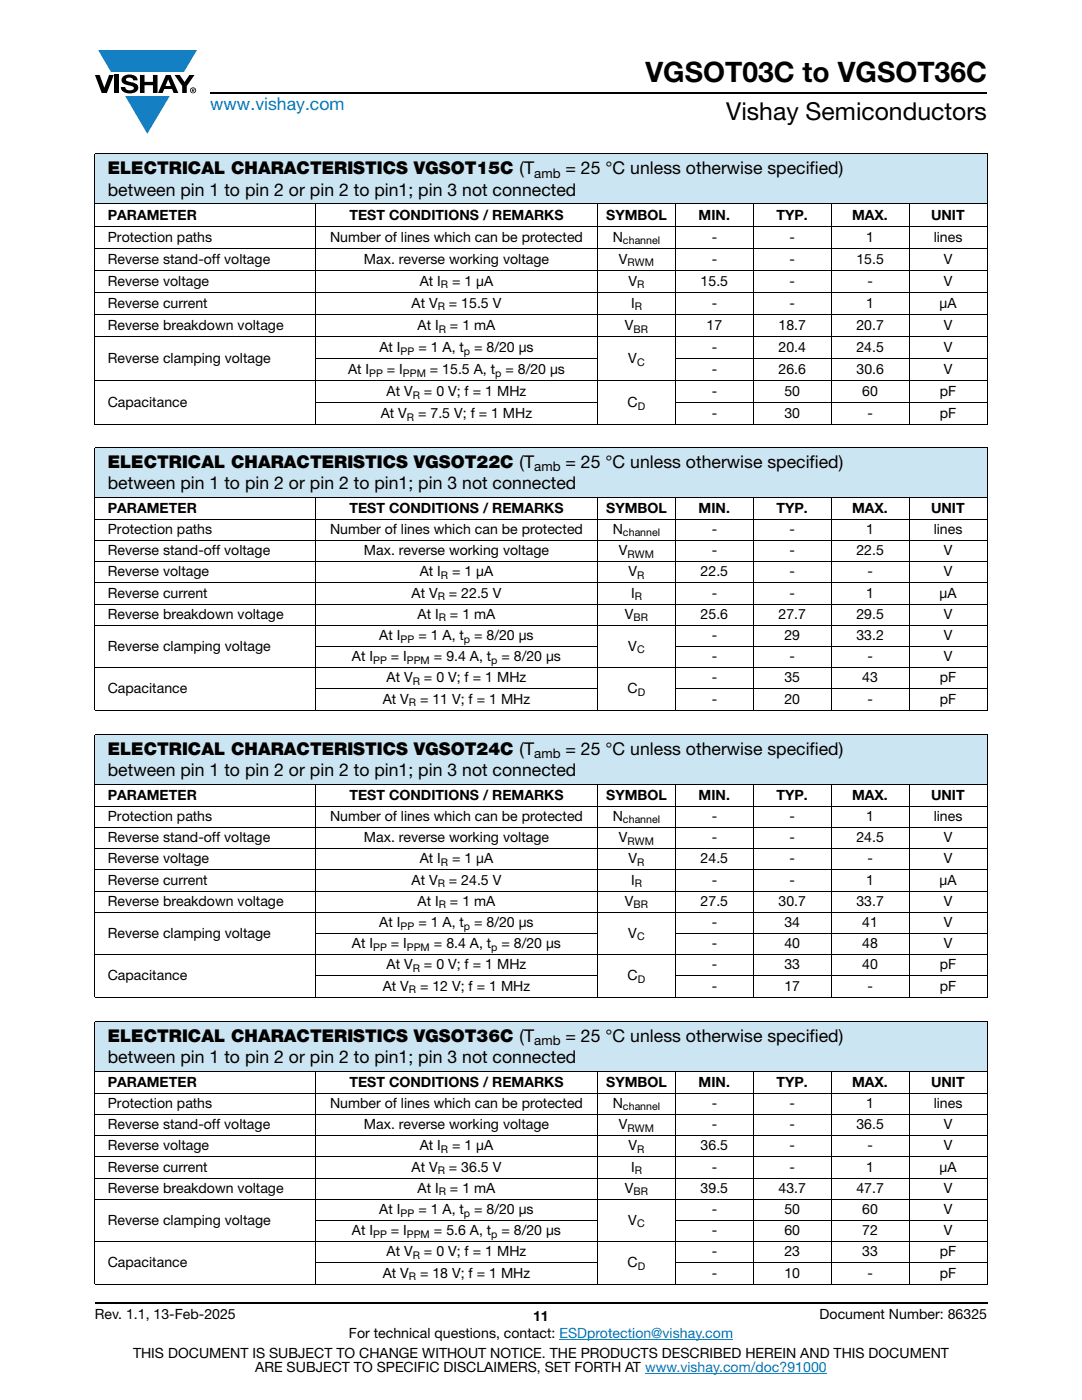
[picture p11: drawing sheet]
<svg xmlns="http://www.w3.org/2000/svg" width="216mm" height="279mm" viewBox="0 0 216 279" stroke-linecap="round" stroke-linejoin="round" font-family="sans-serif">
<defs><g id="words">
<text font-size="5.6" x="128.8" y="16.4">VGSOT03C to VGSOT36C</text>
<text font-size="4.9" x="144.9" y="24">Vishay Semiconductors</text>
<text font-size="3.5" fill="#007ec4" x="42" y="21.9">www.vishay.com</text>
<g font-size="3.5">
<text x="21.5" y="34.8">ELECTRICAL CHARACTERISTICS VGSOT15C (T</text>
<text x="112.8" y="34.8">= 25 °C unless otherwise specified)</text>
<text x="21.5" y="39.1">between pin 1 to pin 2 or pin 2 to pin1; pin 3 not connected</text>
<text x="21.5" y="93.3">ELECTRICAL CHARACTERISTICS VGSOT22C (T</text>
<text x="112.8" y="93.3">= 25 °C unless otherwise specified)</text>
<text x="21.5" y="97.6">between pin 1 to pin 2 or pin 2 to pin1; pin 3 not connected</text>
<text x="21.5" y="150.6">ELECTRICAL CHARACTERISTICS VGSOT24C (T</text>
<text x="21.5" y="154.8">between pin 1 to pin 2 or pin 2 to pin1; pin 3 not connected</text>
<text x="112.8" y="150.6">= 25 °C unless otherwise specified)</text>
<text x="21.5" y="207.9">ELECTRICAL CHARACTERISTICS VGSOT36C (T</text>
<text x="112.8" y="207.9">= 25 °C unless otherwise specified)</text>
<text x="21.5" y="212.1">between pin 1 to pin 2 or pin 2 to pin1; pin 3 not connected</text>
</g>
<g font-size="2.8">
<text x="21.5" y="43.8">PARAMETER</text>
<text x="69.7" y="43.8">TEST CONDITIONS / REMARKS</text>
<text x="121" y="43.8">SYMBOL</text>
<text x="139.4" y="43.8">MIN.</text>
<text x="154.9" y="43.8">TYP.</text>
<text x="170" y="43.8">MAX.</text>
<text x="185.8" y="43.8">UNIT</text>
<text x="21.5" y="48.2">Protection paths</text>
<text x="21.5" y="52.6">Reverse stand-off voltage</text>
<text x="65.8" y="48.2">Number of lines which can be protected</text>
<text x="72.6" y="52.6">Max. reverse working voltage</text>
<text x="122.3" y="48.2">N</text>
<text x="123.5" y="52.6">V</text>
<text x="142" y="48.2">-</text>
<text x="142" y="52.6">-</text>
<text x="157.5" y="48.2">-</text>
<text x="157.5" y="52.6">-</text>
<text x="170.9" y="52.6">15.5</text>
<text x="172.8" y="48.2">1</text>
<text x="186.3" y="48.2">lines</text>
<text x="188.3" y="52.6">V</text>
<text x="21.5" y="57">Reverse voltage</text>
<text x="83.7" y="57">At I</text>
<text x="90.2" y="57">= 1 μA</text>
<text x="125.4" y="57">V</text>
<text x="139.8" y="57">15.5</text>
<text x="157.5" y="57">-</text>
<text x="173.1" y="57">-</text>
<text x="188.3" y="57">V</text>
<text x="21.5" y="61.4">Reverse current</text>
<text x="21.5" y="65.9">Reverse breakdown voltage</text>
<text x="82.1" y="61.4">At V</text>
<text x="83.3" y="65.9">At I</text>
<text x="89.6" y="61.4">= 15.5 V</text>
<text x="89.8" y="65.9">= 1 mA</text>
<text x="124.7" y="65.9">V</text>
<text x="125.9" y="61.4">I</text>
<text x="141" y="65.9">17</text>
<text x="142" y="61.4">-</text>
<text x="155.3" y="65.9">18.7</text>
<text x="157.5" y="61.4">-</text>
<text x="170.9" y="65.9">20.7</text>
<text x="172.8" y="61.4">1</text>
<text x="187.5" y="61.4">μA</text>
<text x="188.3" y="65.9">V</text>
<text x="75.7" y="70.3">At I</text>
<text x="83.5" y="70.3">= 1 A, t</text>
<text x="94.6" y="70.3">= 8/20 μs</text>
<text x="142" y="70.3">-</text>
<text x="155.3" y="70.3">20.4</text>
<text x="170.9" y="70.3">24.5</text>
<text x="188.3" y="70.3">V</text>
<text x="21.5" y="72.5">Reverse clamping voltage</text>
<text x="69.4" y="74.7">At I</text>
<text x="77.2" y="74.7">= I</text>
<text x="85.8" y="74.7">= 15.5 A, t</text>
<text x="100.9" y="74.7">= 8/20 μs</text>
<text x="125.4" y="72.5">V</text>
<text x="142" y="74.7">-</text>
<text x="155.3" y="74.7">26.6</text>
<text x="170.9" y="74.7">30.6</text>
<text x="188.3" y="74.7">V</text>
<text x="21.5" y="81.3">Capacitance</text>
<text x="76" y="83.5">At V</text>
<text x="77.2" y="79.1">At V</text>
<text x="83.4" y="83.5">= 7.5 V; f = 1 MHz</text>
<text x="84.6" y="79.1">= 0 V; f = 1 MHz</text>
<text x="125.2" y="81.3">C</text>
<text x="142" y="83.5">-</text>
<text x="142" y="79.1">-</text>
<text x="156.5" y="83.5">30</text>
<text x="156.5" y="79.1">50</text>
<text x="172.1" y="79.1">60</text>
<text x="173.1" y="83.5">-</text>
<text x="187.5" y="83.5">pF</text>
<text x="187.5" y="79.1">pF</text>
<text x="21.5" y="102.3">PARAMETER</text>
<text x="21.5" y="106.6">Protection paths</text>
<text x="65.8" y="106.6">Number of lines which can be protected</text>
<text x="69.7" y="102.3">TEST CONDITIONS / REMARKS</text>
<text x="121" y="102.3">SYMBOL</text>
<text x="122.3" y="106.6">N</text>
<text x="139.4" y="102.3">MIN.</text>
<text x="142" y="106.6">-</text>
<text x="154.9" y="102.3">TYP.</text>
<text x="157.5" y="106.6">-</text>
<text x="170" y="102.3">MAX.</text>
<text x="172.8" y="106.6">1</text>
<text x="185.8" y="102.3">UNIT</text>
<text x="186.3" y="106.6">lines</text>
<text x="21.5" y="110.8">Reverse stand-off voltage</text>
<text x="72.6" y="110.8">Max. reverse working voltage</text>
<text x="123.5" y="110.8">V</text>
<text x="142" y="110.8">-</text>
<text x="157.5" y="110.8">-</text>
<text x="170.9" y="110.8">22.5</text>
<text x="188.3" y="110.8">V</text>
<text x="21.5" y="119.3">Reverse current</text>
<text x="21.5" y="115">Reverse voltage</text>
<text x="82.1" y="119.3">At V</text>
<text x="83.7" y="115">At I</text>
<text x="89.6" y="119.3">= 22.5 V</text>
<text x="90.2" y="115">= 1 μA</text>
<text x="125.4" y="115">V</text>
<text x="125.9" y="119.3">I</text>
<text x="139.8" y="115">22.5</text>
<text x="142" y="119.3">-</text>
<text x="157.5" y="115">-</text>
<text x="157.5" y="119.3">-</text>
<text x="172.8" y="119.3">1</text>
<text x="173.1" y="115">-</text>
<text x="187.5" y="119.3">μA</text>
<text x="188.3" y="115">V</text>
<text x="21.5" y="123.5">Reverse breakdown voltage</text>
<text x="83.3" y="123.5">At I</text>
<text x="89.8" y="123.5">= 1 mA</text>
<text x="124.7" y="123.5">V</text>
<text x="139.8" y="123.5">25.6</text>
<text x="155.3" y="123.5">27.7</text>
<text x="170.9" y="123.5">29.5</text>
<text x="188.3" y="123.5">V</text>
<text x="21.5" y="129.8">Reverse clamping voltage</text>
<text x="70.2" y="132">At I</text>
<text x="75.7" y="127.7">At I</text>
<text x="78" y="132">= I</text>
<text x="83.5" y="127.7">= 1 A, t</text>
<text x="86.6" y="132">= 9.4 A, t</text>
<text x="94.6" y="127.7">= 8/20 μs</text>
<text x="100.1" y="132">= 8/20 μs</text>
<text x="125.4" y="129.8">V</text>
<text x="142" y="127.7">-</text>
<text x="142" y="132">-</text>
<text x="156.5" y="127.7">29</text>
<text x="157.5" y="132">-</text>
<text x="170.9" y="127.7">33.2</text>
<text x="173.1" y="132">-</text>
<text x="188.3" y="127.7">V</text>
<text x="188.3" y="132">V</text>
<text x="77.2" y="136.2">At V</text>
<text x="84.6" y="136.2">= 0 V; f = 1 MHz</text>
<text x="142" y="136.2">-</text>
<text x="156.5" y="136.2">35</text>
<text x="172.1" y="136.2">43</text>
<text x="187.5" y="136.2">pF</text>
<text x="21.5" y="138.3">Capacitance</text>
<text x="76.4" y="140.4">At V</text>
<text x="83.8" y="140.4">= 11 V; f = 1 MHz</text>
<text x="125.2" y="138.3">C</text>
<text x="142" y="140.4">-</text>
<text x="156.5" y="140.4">20</text>
<text x="173.1" y="140.4">-</text>
<text x="187.5" y="140.4">pF</text>
<text x="21.5" y="159.6">PARAMETER</text>
<text x="69.7" y="159.6">TEST CONDITIONS / REMARKS</text>
<text x="121" y="159.6">SYMBOL</text>
<text x="139.4" y="159.6">MIN.</text>
<text x="154.9" y="159.6">TYP.</text>
<text x="170" y="159.6">MAX.</text>
<text x="185.8" y="159.6">UNIT</text>
<text x="21.5" y="163.8">Protection paths</text>
<text x="65.8" y="163.8">Number of lines which can be protected</text>
<text x="122.3" y="163.8">N</text>
<text x="142" y="163.8">-</text>
<text x="157.5" y="163.8">-</text>
<text x="172.8" y="163.8">1</text>
<text x="186.3" y="163.8">lines</text>
<text x="21.5" y="168.1">Reverse stand-off voltage</text>
<text x="21.5" y="172.3">Reverse voltage</text>
<text x="72.6" y="168.1">Max. reverse working voltage</text>
<text x="83.7" y="172.3">At I</text>
<text x="90.2" y="172.3">= 1 μA</text>
<text x="123.5" y="168.1">V</text>
<text x="125.4" y="172.3">V</text>
<text x="139.8" y="172.3">24.5</text>
<text x="142" y="168.1">-</text>
<text x="157.5" y="172.3">-</text>
<text x="157.5" y="168.1">-</text>
<text x="170.9" y="168.1">24.5</text>
<text x="173.1" y="172.3">-</text>
<text x="188.3" y="172.3">V</text>
<text x="188.3" y="168.1">V</text>
<text x="21.5" y="176.5">Reverse current</text>
<text x="82.1" y="176.5">At V</text>
<text x="89.6" y="176.5">= 24.5 V</text>
<text x="125.9" y="176.5">I</text>
<text x="142" y="176.5">-</text>
<text x="157.5" y="176.5">-</text>
<text x="172.8" y="176.5">1</text>
<text x="187.5" y="176.5">μA</text>
<text x="21.5" y="180.8">Reverse breakdown voltage</text>
<text x="75.7" y="185">At I</text>
<text x="83.3" y="180.8">At I</text>
<text x="83.5" y="185">= 1 A, t</text>
<text x="89.8" y="180.8">= 1 mA</text>
<text x="94.6" y="185">= 8/20 μs</text>
<text x="124.7" y="180.8">V</text>
<text x="139.8" y="180.8">27.5</text>
<text x="142" y="185">-</text>
<text x="155.3" y="180.8">30.7</text>
<text x="156.5" y="185">34</text>
<text x="170.9" y="180.8">33.7</text>
<text x="172.1" y="185">41</text>
<text x="188.3" y="180.8">V</text>
<text x="188.3" y="185">V</text>
<text x="21.5" y="187.1">Reverse clamping voltage</text>
<text x="70.2" y="189.2">At I</text>
<text x="78" y="189.2">= I</text>
<text x="86.6" y="189.2">= 8.4 A, t</text>
<text x="100.1" y="189.2">= 8/20 μs</text>
<text x="125.4" y="187.1">V</text>
<text x="142" y="189.2">-</text>
<text x="156.5" y="189.2">40</text>
<text x="172.1" y="189.2">48</text>
<text x="188.3" y="189.2">V</text>
<text x="21.5" y="195.6">Capacitance</text>
<text x="76.4" y="197.7">At V</text>
<text x="77.2" y="193.5">At V</text>
<text x="83.8" y="197.7">= 12 V; f = 1 MHz</text>
<text x="84.6" y="193.5">= 0 V; f = 1 MHz</text>
<text x="125.2" y="195.6">C</text>
<text x="142" y="193.5">-</text>
<text x="142" y="197.7">-</text>
<text x="156.5" y="193.5">33</text>
<text x="156.5" y="197.7">17</text>
<text x="172.1" y="193.5">40</text>
<text x="173.1" y="197.7">-</text>
<text x="187.5" y="197.7">pF</text>
<text x="187.5" y="193.5">pF</text>
<text x="21.5" y="216.9">PARAMETER</text>
<text x="21.5" y="221.1">Protection paths</text>
<text x="65.8" y="221.1">Number of lines which can be protected</text>
<text x="69.7" y="216.9">TEST CONDITIONS / REMARKS</text>
<text x="121" y="216.9">SYMBOL</text>
<text x="122.3" y="221.1">N</text>
<text x="139.4" y="216.9">MIN.</text>
<text x="142" y="221.1">-</text>
<text x="154.9" y="216.9">TYP.</text>
<text x="157.5" y="221.1">-</text>
<text x="170" y="216.9">MAX.</text>
<text x="172.8" y="221.1">1</text>
<text x="185.8" y="216.9">UNIT</text>
<text x="186.3" y="221.1">lines</text>
<text x="21.5" y="225.3">Reverse stand-off voltage</text>
<text x="72.6" y="225.3">Max. reverse working voltage</text>
<text x="123.5" y="225.3">V</text>
<text x="142" y="225.3">-</text>
<text x="157.5" y="225.3">-</text>
<text x="170.9" y="225.3">36.5</text>
<text x="188.3" y="225.3">V</text>
<text x="21.5" y="233.8">Reverse current</text>
<text x="21.5" y="229.6">Reverse voltage</text>
<text x="82.1" y="233.8">At V</text>
<text x="83.7" y="229.6">At I</text>
<text x="89.6" y="233.8">= 36.5 V</text>
<text x="90.2" y="229.6">= 1 μA</text>
<text x="125.4" y="229.6">V</text>
<text x="125.9" y="233.8">I</text>
<text x="139.8" y="229.6">36.5</text>
<text x="142" y="233.8">-</text>
<text x="157.5" y="229.6">-</text>
<text x="157.5" y="233.8">-</text>
<text x="172.8" y="233.8">1</text>
<text x="173.1" y="229.6">-</text>
<text x="187.5" y="233.8">μA</text>
<text x="188.3" y="229.6">V</text>
<text x="21.5" y="238">Reverse breakdown voltage</text>
<text x="83.3" y="238">At I</text>
<text x="89.8" y="238">= 1 mA</text>
<text x="124.7" y="238">V</text>
<text x="139.8" y="238">39.5</text>
<text x="155.3" y="238">43.7</text>
<text x="170.9" y="238">47.7</text>
<text x="188.3" y="238">V</text>
<text x="21.5" y="244.4">Reverse clamping voltage</text>
<text x="75.7" y="242.3">At I</text>
<text x="83.5" y="242.3">= 1 A, t</text>
<text x="94.6" y="242.3">= 8/20 μs</text>
<text x="125.4" y="244.4">V</text>
<text x="142" y="242.3">-</text>
<text x="156.5" y="242.3">50</text>
<text x="172.1" y="242.3">60</text>
<text x="188.3" y="242.3">V</text>
<text x="70.2" y="246.5">At I</text>
<text x="77.2" y="250.7">At V</text>
<text x="78" y="246.5">= I</text>
<text x="84.6" y="250.7">= 0 V; f = 1 MHz</text>
<text x="86.6" y="246.5">= 5.6 A, t</text>
<text x="100.1" y="246.5">= 8/20 μs</text>
<text x="142" y="250.7">-</text>
<text x="142" y="246.5">-</text>
<text x="156.5" y="250.7">23</text>
<text x="156.5" y="246.5">60</text>
<text x="172.1" y="250.7">33</text>
<text x="172.1" y="246.5">72</text>
<text x="187.5" y="250.7">pF</text>
<text x="188.3" y="246.5">V</text>
<text x="21.5" y="252.9">Capacitance</text>
<text x="76.4" y="255">At V</text>
<text x="83.8" y="255">= 18 V; f = 1 MHz</text>
<text x="125.2" y="252.9">C</text>
<text x="142" y="255">-</text>
<text x="156.5" y="255">10</text>
<text x="173.1" y="255">-</text>
<text x="187.5" y="255">pF</text>
<text x="18.9" y="263.3">Rev. 1.1, 13-Feb-2025</text>
<text x="106.4" y="263.6">11</text>
<text x="163.6" y="263.3">Document Number: 86325</text>
<text x="69.6" y="267.1">For technical questions, contact: ESDprotection@vishay.com</text>
<text x="26.5" y="271">THIS DOCUMENT IS SUBJECT TO CHANGE WITHOUT NOTICE. THE PRODUCTS DESCRIBED HEREIN AND THIS DOCUMENT</text>
<text x="50.9" y="273.8">ARE SUBJECT TO SPECIFIC DISCLAIMERS, SET FORTH AT www.vishay.com/doc?91000</text>
</g>
<g font-size="2.6">
<text x="106.6" y="35.5">amb</text>
<text x="106.6" y="94">amb</text>
<text x="106.6" y="151.2">amb</text>
<text x="106.6" y="208.5">amb</text>
</g>
<g font-size="2.1">
<text x="124.3" y="48.7">channel</text>
<text x="125.2" y="53.1">RWM</text>
<text x="88" y="57.6">R</text>
<text x="127.1" y="57.6">R</text>
<text x="87.4" y="62">R</text>
<text x="126.6" y="62">R</text>
<text x="79.9" y="70.8">PP</text>
<text x="87.6" y="66.4">R</text>
<text x="92.6" y="70.8">p</text>
<text x="126.4" y="66.4">BR</text>
<text x="73.7" y="75.2">PP</text>
<text x="80.4" y="75.2">PPM</text>
<text x="98.8" y="75.2">p</text>
<text x="127.1" y="73">C</text>
<text x="82.4" y="79.6">R</text>
<text x="127.3" y="81.8">D</text>
<text x="81.2" y="84">R</text>
<text x="124.3" y="107.1">channel</text>
<text x="125.2" y="111.3">RWM</text>
<text x="87.4" y="119.8">R</text>
<text x="88" y="115.5">R</text>
<text x="126.6" y="119.8">R</text>
<text x="127.1" y="115.5">R</text>
<text x="87.6" y="124">R</text>
<text x="126.4" y="124">BR</text>
<text x="79.9" y="128.2">PP</text>
<text x="92.6" y="128.2">p</text>
<text x="127.1" y="130.3">C</text>
<text x="74.5" y="132.5">PP</text>
<text x="81.2" y="132.5">PPM</text>
<text x="82.4" y="136.7">R</text>
<text x="98" y="132.5">p</text>
<text x="81.6" y="140.9">R</text>
<text x="127.3" y="138.8">D</text>
<text x="124.3" y="164.3">channel</text>
<text x="88" y="172.8">R</text>
<text x="125.2" y="168.6">RWM</text>
<text x="127.1" y="172.8">R</text>
<text x="87.4" y="177">R</text>
<text x="126.6" y="177">R</text>
<text x="79.9" y="185.5">PP</text>
<text x="87.6" y="181.3">R</text>
<text x="92.6" y="185.5">p</text>
<text x="126.4" y="181.3">BR</text>
<text x="74.5" y="189.7">PP</text>
<text x="81.2" y="189.7">PPM</text>
<text x="98" y="189.7">p</text>
<text x="127.1" y="187.6">C</text>
<text x="82.4" y="194">R</text>
<text x="127.3" y="196.1">D</text>
<text x="81.6" y="198.2">R</text>
<text x="124.3" y="221.6">channel</text>
<text x="125.2" y="225.8">RWM</text>
<text x="88" y="230.1">R</text>
<text x="127.1" y="230.1">R</text>
<text x="87.4" y="234.3">R</text>
<text x="87.6" y="238.5">R</text>
<text x="126.4" y="238.5">BR</text>
<text x="126.6" y="234.3">R</text>
<text x="79.9" y="242.8">PP</text>
<text x="92.6" y="242.8">p</text>
<text x="127.1" y="244.9">C</text>
<text x="74.5" y="247">PP</text>
<text x="81.2" y="247">PPM</text>
<text x="82.4" y="251.2">R</text>
<text x="98" y="247">p</text>
<text x="81.6" y="255.5">R</text>
<text x="127.3" y="253.4">D</text>
</g>
</g></defs>
<g fill="#147fc3">
<path d="M19.6 10h19.7l-2.6 4.3h-1.1h-13.5z"/>
<path d="M25 19.2h8.9l-4.5 7.5z"/>
</g>
<g fill="#000">
<path d="M18.9 15h1l.9 2.5 1-2.5h.9l-1.4 3.6h-1zM22.9 15h.9v3.6h-.9zM24.6 15.3a2.1 2.1 0 0 1 2.8 .3l.1 .4h-.9a.79 .79 0 0 0-.7-.5 .79 .79 0 0 0-.8 .4l.3 .3 1 .2a1.08 1.08 0 0 1 1.2 1 1.08 1.08 0 0 1-1.1 1.2 1.73 1.73 0 0 1-2.4-1.2h.9a.96 .96 0 0 0 .8 .6 .96 .96 0 0 0 .9-.4 1.31 1.31 0 0 0-1.2-.6 1.03 1.03 0 0 1-1.1-.6 1.03 1.03 0 0 1 .2-1.1zM27.9 15h.9v1.3h1.7v-1.3h.9v3.6h-.9v-1.6h-1.7v1.6h-.9zM34.8 15h1.1l.9 1.4 1-1.4h1l-1.5 2.2v1.4h-.9v-1.4z"/>
<path d="M33.6 15.9l.5 1.3h-1.1zM33.1 15l-1.6 3.6h1l.3-.8h1.5l.3 .8h1l-1.6-3.6z"/>
<path d="M38.4 17.8h.2v.2h-.2zM38.3 17.7v.7h.1v-.3l.4 .3-.2-.3 .2-.2-.1-.2z"/>
<path d="M38.1 18a.46 .46 0 0 1 .9 0 .46 .46 0 0 1-.9 0zM37.9 18a.6 .6 0 0 0 1.2 0 .6 .6 0 0 0-1.2 0z"/>
</g>
<path d="M42 18.6h155M18.9 260h178.1" fill="none" stroke="#000" stroke-width=".36"/>
<path d="M111.6 267.3h34.7M128.7 274h36.3" fill="none" stroke="#007ec4" stroke-width=".2"/>
<g fill="#cce5f3">
<path d="M18.9 30.7h178.1v10h-178.1z"/>
<path d="M18.9 89.4h178.1v10h-178.1z"/>
<path d="M18.9 146.7h178.1v10h-178.1z"/>
<path d="M18.9 203.9h178.1v10h-178.1z"/>
</g>
<g fill="none" stroke="#000" stroke-width=".2">
<path d="M18.9 30.7h178.1M18.9 30.8v53.9M197 30.8v53.9M18.9 40.7h178.1M18.9 45.1h178.1M18.9 49.5h178.1M18.9 53.9h178.1M18.9 58.3h178.1M62.9 40.6v44.3M119.2 40.6v44.3M134.8 40.6v44.3M150.3 40.6v44.3"/>
<path d="M165.9 40.6v44.3M181.4 40.6v44.3M18.9 62.8h178.1M18.9 67.2h178.1M18.9 76h178.1M62.9 71.6h56.4M134.7 71.6h62.3M18.9 84.8h178.1M18.9 89.4h178.1M18.9 99.4h178.1M18.9 89.5v52.1M62.9 80.4h56.4"/>
<path d="M62.9 99.3v42.5M119.2 99.3v42.5M134.7 80.4h62.3M134.8 99.3v42.5M150.3 99.3v42.5M165.9 99.3v42.5M181.4 99.3v42.5M197 89.5v52.1M18.9 103.6h178.1M18.9 107.8h178.1M18.9 112.1h178.1M18.9 116.3h178.1"/>
<path d="M18.9 120.5h178.1M18.9 124.8h178.1M18.9 133.3h178.1M62.9 129h56.4M62.9 137.5h56.4M134.7 129h62.3M134.7 137.5h62.3M18.9 141.7h178.1M18.9 146.7h178.1M18.9 156.7h178.1M18.9 146.7v52.2M62.9 156.6v42.5"/>
<path d="M119.2 156.6v42.5M134.8 156.6v42.5M150.3 156.6v42.5M165.9 156.6v42.5M181.4 156.6v42.5M197 146.7v52.2M18.9 160.9h178.1M18.9 165.1h178.1M18.9 169.4h178.1M18.9 173.6h178.1M18.9 177.8h178.1M18.9 182.1h178.1"/>
<path d="M18.9 190.5h178.1M18.9 199h178.1M62.9 186.3h56.4M62.9 194.8h56.4M134.7 186.3h62.3M134.7 194.8h62.3M18.9 203.9h178.1M18.9 213.9h178.1M18.9 218.2h178.1M18.9 204v52.2M62.9 213.8v42.5M119.2 213.8v42.5"/>
<path d="M134.8 213.8v42.5M150.3 213.8v42.5M165.9 213.8v42.5M181.4 213.8v42.5M197 204v52.2M18.9 222.4h178.1M18.9 226.6h178.1M18.9 230.9h178.1M18.9 235.1h178.1M18.9 239.3h178.1M18.9 247.8h178.1M18.9 256.3h178.1"/>
<path d="M62.9 243.6h56.4M62.9 252h56.4M134.7 243.6h62.3M134.7 252h62.3"/>
</g>
<use href="#words"/>
</svg>
